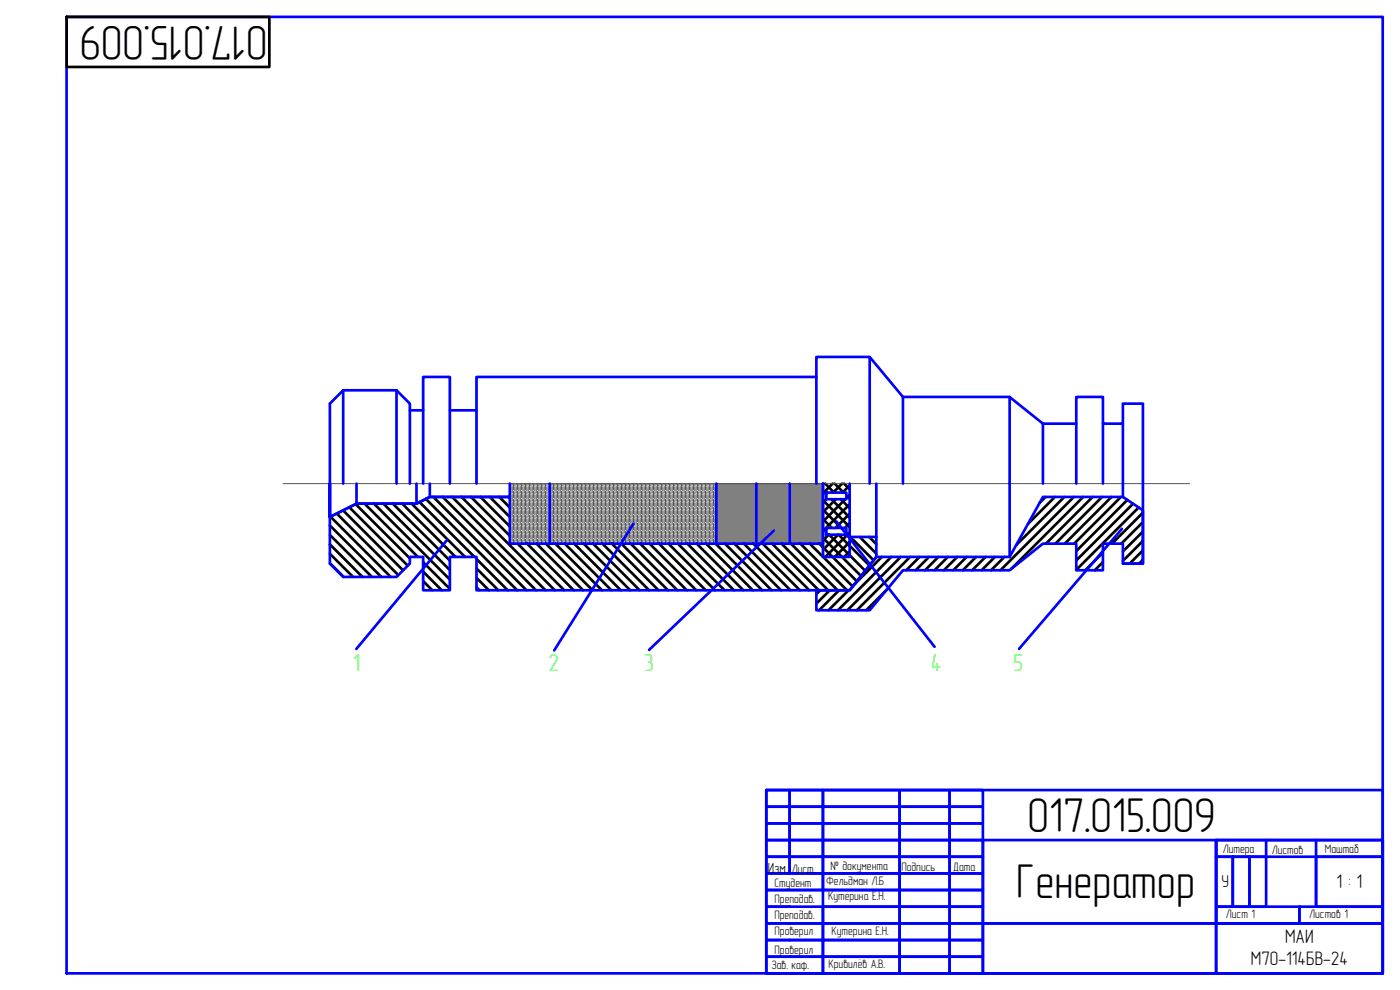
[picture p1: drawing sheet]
<svg xmlns="http://www.w3.org/2000/svg" width="420mm" height="297mm" viewBox="0 0 420 297" stroke-linecap="round" stroke-linejoin="round" font-family="sans-serif">
<defs><g id="words">
<g font-size="14.6">
<text x="80.3" y="7.9" transform="rotate(-180 80.3 7.9)">017.015.009</text>
<text x="308.4" y="249.7">017.015.009</text>
<text x="305" y="269.3">Генератор</text>
</g>
<g font-size="7.3" fill="#0f0">
<text x="106" y="201.3">1</text>
<text x="164.7" y="201.3">2</text>
<text x="193.4" y="201.3">3</text>
<text x="279.3" y="201.3">4</text>
<text x="304.1" y="201.3">5</text>
</g>
<g font-size="5.9">
<text x="401.1" y="266.6">1 : 1</text>
<text x="385.7" y="283">МАИ</text>
<text x="375.4" y="289.7">М7О-114БВ-24</text>
</g>
<text font-size="5.1" x="366.5" y="266.1">У</text>
<text font-size="4.4" x="230.4" y="261.8">Изм.</text>
<g font-size="3.7">
<text x="367" y="255.9">Литера</text>
<text x="381.7" y="256.2">Листов</text>
<text x="397.6" y="255.8">Маштаб</text>
<text x="237.6" y="261.8">Лист.</text>
<text x="249.3" y="261.2">№ документа</text>
<text x="270.5" y="261.4">Подпись</text>
<text x="286.1" y="261.4">Дата</text>
<text x="232.5" y="266.2">Студент</text>
<text x="248" y="265.5">Фельдман Л.Б</text>
<text x="232.4" y="275.7">Преподав.</text>
<text x="232.5" y="270.9">Преподав.</text>
<text x="248.5" y="270.1">Кутерина Е.Н.</text>
<text x="367.9" y="275.5">Лист 1</text>
<text x="392.9" y="275.5">Листов 1</text>
<text x="232.5" y="280.4">Проверил</text>
<text x="249.5" y="280.6">Кутерина Е.Н.</text>
<text x="232.5" y="286.1">Проверил</text>
<text x="231.5" y="290.7">Зав. каф.</text>
<text x="248.6" y="290.4">Кривилёв А.В.</text>
</g>
</g></defs>
<g fill="#808080" stroke="#808080" stroke-width=".3">
<path d="M237 145.1l10 18v-18zM237 145.1l10 18h-10z"/>
<path d="M227 145.1l10 18v-18zM227 145.1l10 18h-10z"/>
<path d="M215 145.1l12 18v-18zM215 145.1l12 18h-12z"/>
</g>
<g fill="none" stroke="#545454" stroke-width=".3">
<path d="M85 145.1h272M153.3 145.3v.6M153.3 146.2v1.2M153.3 147.7v.6M153.3 148.6v1.2M153.3 150.1v.6M153.3 151v1.2M153.3 152.5v.6M153.3 153.4v1.2M153.3 154.9v.6M153.3 155.8v1.2M153.3 157.3v.6"/>
<path d="M153.3 158.2v1.2M153.3 159.7v.6M153.7 145.1v.5M153.7 146v2M153.7 148.4v2M153.7 150.8v2M153.7 153.2v2M153.7 155.6v2M153.7 158v2M154.1 145.1v1.9M154.1 147.4v2M154.1 149.8v2"/>
<path d="M154.1 152.2v2M154.1 154.6v2M154.1 157v2M154.1 159.4v2M154.5 145.3v.6M154.5 146.2v1.2M154.5 147.7v.6M154.5 148.6v1.2M154.5 150.1v.6M154.5 151v1.2M154.5 152.5v.6M154.5 153.4v1.2"/>
<path d="M154.5 154.9v.6M154.5 155.8v1.2M154.5 157.3v.6M154.5 158.2v1.2M154.5 159.7v.6M154.9 145.1v.5M154.9 146v2M154.9 148.4v2M154.9 150.8v2M154.9 153.2v2M154.9 155.6v2M154.9 158v2"/>
<path d="M155.3 145.1v1.9M155.3 147.4v2M155.3 149.8v2M155.3 152.2v2M155.3 154.6v2M155.3 157v2M155.3 159.4v2M155.7 145.3v.6M155.7 146.2v1.2M155.7 147.7v.6M155.7 148.6v1.2M155.7 150.1v.6"/>
<path d="M155.7 151v1.2M155.7 152.5v.6M155.7 153.4v1.2M155.7 154.9v.6M155.7 155.8v1.2M155.7 157.3v.6M155.7 158.2v1.2M155.7 159.7v.6M156.1 145.1v.5M156.1 146v2M156.1 148.4v2M156.1 150.8v2"/>
<path d="M156.1 153.2v2M156.1 155.6v2M156.1 158v2M156.5 145.1v1.9M156.5 147.4v2M156.5 149.8v2M156.5 152.2v2M156.5 154.6v2M156.5 157v2M156.5 159.4v2M156.9 145.3v.6M156.9 146.2v1.2"/>
<path d="M156.9 147.7v.6M156.9 148.6v1.2M156.9 150.1v.6M156.9 151v1.2M156.9 152.5v.6M156.9 153.4v1.2M156.9 154.9v.6M156.9 155.8v1.2M156.9 157.3v.6M156.9 158.2v1.2M156.9 159.7v.6M157.3 145.1v.5"/>
<path d="M157.3 146v2M157.3 148.4v2M157.3 150.8v2M157.3 153.2v2M157.3 155.6v2M157.3 158v2M157.7 145.1v1.9M157.7 147.4v2M157.7 149.8v2M157.7 152.2v2M157.7 154.6v2M157.7 157v2"/>
<path d="M157.7 159.4v2M158.1 145.3v.6M158.1 146.2v1.2M158.1 147.7v.6M158.1 148.6v1.2M158.1 150.1v.6M158.1 151v1.2M158.1 152.5v.6M158.1 153.4v1.2M158.1 154.9v.6M158.1 155.8v1.2M158.1 157.3v.6"/>
<path d="M158.1 158.2v1.2M158.1 159.7v.6M158.5 145.1v.5M158.5 146v2M158.5 148.4v2M158.5 150.8v2M158.5 153.2v2M158.5 155.6v2M158.5 158v2M158.9 145.1v1.9M158.9 147.4v2M158.9 149.8v2"/>
<path d="M158.9 152.2v2M158.9 154.6v2M158.9 157v2M158.9 159.4v2M159.3 145.3v.6M159.3 146.2v1.2M159.3 147.7v.6M159.3 148.6v1.2M159.3 150.1v.6M159.3 151v1.2M159.3 152.5v.6M159.3 153.4v1.2"/>
<path d="M159.3 154.9v.6M159.3 155.8v1.2M159.3 157.3v.6M159.3 158.2v1.2M159.3 159.7v.6M159.7 145.1v.5M159.7 146v2M159.7 148.4v2M159.7 150.8v2M159.7 153.2v2M159.7 155.6v2M159.7 158v2"/>
<path d="M160.1 145.1v1.9M160.1 147.4v2M160.1 149.8v2M160.1 152.2v2M160.1 154.6v2M160.1 157v2M160.1 159.4v2M160.5 145.3v.6M160.5 146.2v1.2M160.5 147.7v.6M160.5 148.6v1.2M160.5 150.1v.6"/>
<path d="M160.5 151v1.2M160.5 152.5v.6M160.5 153.4v1.2M160.5 154.9v.6M160.5 155.8v1.2M160.5 157.3v.6M160.5 158.2v1.2M160.5 159.7v.6M160.9 145.1v.5M160.9 146v2M160.9 148.4v2M160.9 150.8v2"/>
<path d="M160.9 153.2v2M160.9 155.6v2M160.9 158v2M161.3 145.1v1.9M161.3 147.4v2M161.3 149.8v2M161.3 152.2v2M161.3 154.6v2M161.3 157v2M161.3 159.4v2M161.7 145.3v.6M161.7 146.2v1.2"/>
<path d="M161.7 147.7v.6M161.7 148.6v1.2M161.7 150.1v.6M161.7 151v1.2M161.7 152.5v.6M161.7 153.4v1.2M161.7 154.9v.6M161.7 155.8v1.2M161.7 157.3v.6M161.7 158.2v1.2M161.7 159.7v.6M162.1 145.1v.5"/>
<path d="M162.1 146v2M162.1 148.4v2M162.1 150.8v2M162.1 153.2v2M162.1 155.6v2M162.1 158v2M162.5 145.1v1.9M162.5 147.4v2M162.5 149.8v2M162.5 152.2v2M162.5 154.6v2M162.5 157v2"/>
<path d="M162.5 159.4v2M162.9 145.3v.6M162.9 146.2v1.2M162.9 147.7v.6M162.9 148.6v1.2M162.9 150.1v.6M162.9 151v1.2M162.9 152.5v.6M162.9 153.4v1.2M162.9 154.9v.6M162.9 155.8v1.2M162.9 157.3v.6"/>
<path d="M162.9 158.2v1.2M162.9 159.7v.6M163.3 145.1v.5M163.3 146v2M163.3 148.4v2M163.3 150.8v2M163.3 153.2v2M163.3 155.6v2M163.3 158v2M163.7 145.1v1.9M163.7 147.4v2M163.7 149.8v2"/>
<path d="M163.7 152.2v2M163.7 154.6v2M163.7 157v2M163.7 159.4v2M164.1 145.3v.6M164.1 146.2v1.2M164.1 147.7v.6M164.1 148.6v1.2M164.1 150.1v.6M164.1 151v1.2M164.1 152.5v.6M164.1 153.4v1.2"/>
<path d="M164.1 154.9v.6M164.1 155.8v1.2M164.1 157.3v.6M164.1 158.2v1.2M164.1 159.7v.6M164.5 145.1v.5M164.5 146v2M164.5 148.4v2M164.5 150.8v2M164.5 153.2v2M164.5 155.6v2M164.5 158v2"/>
<path d="M164.9 145.1v1.9M164.9 147.4v2M164.9 149.8v2M164.9 152.2v2M164.9 154.6v2M164.9 157v2M164.9 159.4v2M165.3 145.3v.6M165.3 146.2v1.2M165.3 147.7v.6M165.3 148.6v1.2M165.3 150.1v.6"/>
<path d="M165.3 151v1.2M165.3 152.5v.6M165.3 153.4v1.2M165.3 154.9v.6M165.3 155.8v1.2M165.3 157.3v.6M165.3 158.2v1.2M165.3 159.7v.6M165.7 145.1v.5M165.7 146v2M165.7 148.4v2M165.7 150.8v2"/>
<path d="M165.7 153.2v2M165.7 155.6v2M165.7 158v2M166.1 145.1v1.9M166.1 147.4v2M166.1 149.8v2M166.1 152.2v2M166.1 154.6v2M166.1 157v2M166.1 159.4v2M166.5 145.3v.6M166.5 146.2v1.2"/>
<path d="M166.5 147.7v.6M166.5 148.6v1.2M166.5 150.1v.6M166.5 151v1.2M166.5 152.5v.6M166.5 153.4v1.2M166.5 154.9v.6M166.5 155.8v1.2M166.5 157.3v.6M166.5 158.2v1.2M166.5 159.7v.6M166.9 145.1v.5"/>
<path d="M166.9 146v2M166.9 148.4v2M166.9 150.8v2M166.9 153.2v2M166.9 155.6v2M166.9 158v2M167.3 145.1v1.9M167.3 147.4v2M167.3 149.8v2M167.3 152.2v2M167.3 154.6v2M167.3 157v2"/>
<path d="M167.3 159.4v2M167.7 145.3v.6M167.7 146.2v1.2M167.7 147.7v.6M167.7 148.6v1.2M167.7 150.1v.6M167.7 151v1.2M167.7 152.5v.6M167.7 153.4v1.2M167.7 154.9v.6M167.7 155.8v1.2M167.7 157.3v.6"/>
<path d="M167.7 158.2v1.2M167.7 159.7v.6M168.1 145.1v.5M168.1 146v2M168.1 148.4v2M168.1 150.8v2M168.1 153.2v2M168.1 155.6v2M168.1 158v2M168.5 145.1v1.9M168.5 147.4v2M168.5 149.8v2"/>
<path d="M168.5 152.2v2M168.5 154.6v2M168.5 157v2M168.5 159.4v2M168.9 145.3v.6M168.9 146.2v1.2M168.9 147.7v.6M168.9 148.6v1.2M168.9 150.1v.6M168.9 151v1.2M168.9 152.5v.6M168.9 153.4v1.2"/>
<path d="M168.9 154.9v.6M168.9 155.8v1.2M168.9 157.3v.6M168.9 158.2v1.2M168.9 159.7v.6M169.3 145.1v.5M169.3 146v2M169.3 148.4v2M169.3 150.8v2M169.3 153.2v2M169.3 155.6v2M169.3 158v2"/>
<path d="M169.7 145.1v1.9M169.7 147.4v2M169.7 149.8v2M169.7 152.2v2M169.7 154.6v2M169.7 157v2M169.7 159.4v2M170.1 145.3v.6M170.1 146.2v1.2M170.1 147.7v.6M170.1 148.6v1.2M170.1 150.1v.6"/>
<path d="M170.1 151v1.2M170.1 152.5v.6M170.1 153.4v1.2M170.1 154.9v.6M170.1 155.8v1.2M170.1 157.3v.6M170.1 158.2v1.2M170.1 159.7v.6M170.5 145.1v.5M170.5 146v2M170.5 148.4v2M170.5 150.8v2"/>
<path d="M170.5 153.2v2M170.5 155.6v2M170.5 158v2M170.9 145.1v1.9M170.9 147.4v2M170.9 149.8v2M170.9 152.2v2M170.9 154.6v2M170.9 157v2M170.9 159.4v2M171.3 145.3v.6M171.3 146.2v1.2"/>
<path d="M171.3 147.7v.6M171.3 148.6v1.2M171.3 150.1v.6M171.3 151v1.2M171.3 152.5v.6M171.3 153.4v1.2M171.3 154.9v.6M171.3 155.8v1.2M171.3 157.3v.6M171.3 158.2v1.2M171.3 159.7v.6M171.7 145.1v.5"/>
<path d="M171.7 146v2M171.7 148.4v2M171.7 150.8v2M171.7 153.2v2M171.7 155.6v2M171.7 158v2M172.1 145.1v1.9M172.1 147.4v2M172.1 149.8v2M172.1 152.2v2M172.1 154.6v2M172.1 157v2"/>
<path d="M172.1 159.4v2M172.5 145.3v.6M172.5 146.2v1.2M172.5 147.7v.6M172.5 148.6v1.2M172.5 150.1v.6M172.5 151v1.2M172.5 152.5v.6M172.5 153.4v1.2M172.5 154.9v.6M172.5 155.8v1.2M172.5 157.3v.6"/>
<path d="M172.5 158.2v1.2M172.5 159.7v.6M172.9 145.1v.5M172.9 146v2M172.9 148.4v2M172.9 150.8v2M172.9 153.2v2M172.9 155.6v2M172.9 158v2M173.3 145.1v1.9M173.3 147.4v2M173.3 149.8v2"/>
<path d="M173.3 152.2v2M173.3 154.6v2M173.3 157v2M173.3 159.4v2M173.7 145.3v.6M173.7 146.2v1.2M173.7 147.7v.6M173.7 148.6v1.2M173.7 150.1v.6M173.7 151v1.2M173.7 152.5v.6M173.7 153.4v1.2"/>
<path d="M173.7 154.9v.6M173.7 155.8v1.2M173.7 157.3v.6M173.7 158.2v1.2M173.7 159.7v.6M174.1 145.1v.5M174.1 146v2M174.1 148.4v2M174.1 150.8v2M174.1 153.2v2M174.1 155.6v2M174.1 158v2"/>
<path d="M174.5 145.1v1.9M174.5 147.4v2M174.5 149.8v2M174.5 152.2v2M174.5 154.6v2M174.5 157v2M174.5 159.4v2M174.9 145.3v.6M174.9 146.2v1.2M174.9 147.7v.6M174.9 148.6v1.2M174.9 150.1v.6"/>
<path d="M174.9 151v1.2M174.9 152.5v.6M174.9 153.4v1.2M174.9 154.9v.6M174.9 155.8v1.2M174.9 157.3v.6M174.9 158.2v1.2M174.9 159.7v.6M175.3 145.1v.5M175.3 146v2M175.3 148.4v2M175.3 150.8v2"/>
<path d="M175.3 153.2v2M175.3 155.6v2M175.3 158v2M175.7 145.1v1.9M175.7 147.4v2M175.7 149.8v2M175.7 152.2v2M175.7 154.6v2M175.7 157v2M175.7 159.4v2M176.1 145.3v.6M176.1 146.2v1.2"/>
<path d="M176.1 147.7v.6M176.1 148.6v1.2M176.1 150.1v.6M176.1 151v1.2M176.1 152.5v.6M176.1 153.4v1.2M176.1 154.9v.6M176.1 155.8v1.2M176.1 157.3v.6M176.1 158.2v1.2M176.1 159.7v.6M176.5 145.1v.5"/>
<path d="M176.5 146v2M176.5 148.4v2M176.5 150.8v2M176.5 153.2v2M176.5 155.6v2M176.5 158v2M176.9 145.1v1.9M176.9 147.4v2M176.9 149.8v2M176.9 152.2v2M176.9 154.6v2M176.9 157v2"/>
<path d="M176.9 159.4v2M177.3 145.3v.6M177.3 146.2v1.2M177.3 147.7v.6M177.3 148.6v1.2M177.3 150.1v.6M177.3 151v1.2M177.3 152.5v.6M177.3 153.4v1.2M177.3 154.9v.6M177.3 155.8v1.2M177.3 157.3v.6"/>
<path d="M177.3 158.2v1.2M177.3 159.7v.6M177.7 145.1v.5M177.7 146v2M177.7 148.4v2M177.7 150.8v2M177.7 153.2v2M177.7 155.6v2M177.7 158v2M178.1 145.1v1.9M178.1 147.4v2M178.1 149.8v2"/>
<path d="M178.1 152.2v2M178.1 154.6v2M178.1 157v2M178.1 159.4v2M178.5 145.3v.6M178.5 146.2v1.2M178.5 147.7v.6M178.5 148.6v1.2M178.5 150.1v.6M178.5 151v1.2M178.5 152.5v.6M178.5 153.4v1.2"/>
<path d="M178.5 154.9v.6M178.5 155.8v1.2M178.5 157.3v.6M178.5 158.2v1.2M178.5 159.7v.6M178.9 145.1v.5M178.9 146v2M178.9 148.4v2M178.9 150.8v2M178.9 153.2v2M178.9 155.6v2M178.9 158v2"/>
<path d="M179.3 145.1v1.9M179.3 147.4v2M179.3 149.8v2M179.3 152.2v2M179.3 154.6v2M179.3 157v2M179.3 159.4v2M179.7 145.3v.6M179.7 146.2v1.2M179.7 147.7v.6M179.7 148.6v1.2M179.7 150.1v.6"/>
<path d="M179.7 151v1.2M179.7 152.5v.6M179.7 153.4v1.2M179.7 154.9v.6M179.7 155.8v1.2M179.7 157.3v.6M179.7 158.2v1.2M179.7 159.7v.6M180.1 145.1v.5M180.1 146v2M180.1 148.4v2M180.1 150.8v2"/>
<path d="M180.1 153.2v2M180.1 155.6v2M180.1 158v2M180.5 145.1v1.9M180.5 147.4v2M180.5 149.8v2M180.5 152.2v2M180.5 154.6v2M180.5 157v2M180.5 159.4v2M180.9 145.3v.6M180.9 146.2v1.2"/>
<path d="M180.9 147.7v.6M180.9 148.6v1.2M180.9 150.1v.6M180.9 151v1.2M180.9 152.5v.6M180.9 153.4v1.2M180.9 154.9v.6M180.9 155.8v1.2M180.9 157.3v.6M180.9 158.2v1.2M180.9 159.7v.6M181.3 145.1v.5"/>
<path d="M181.3 146v2M181.3 148.4v2M181.3 150.8v2M181.3 153.2v2M181.3 155.6v2M181.3 158v2M181.7 145.1v1.9M181.7 147.4v2M181.7 149.8v2M181.7 152.2v2M181.7 154.6v2M181.7 157v2"/>
<path d="M181.7 159.4v2M182.1 145.3v.6M182.1 146.2v1.2M182.1 147.7v.6M182.1 148.6v1.2M182.1 150.1v.6M182.1 151v1.2M182.1 152.5v.6M182.1 153.4v1.2M182.1 154.9v.6M182.1 155.8v1.2M182.1 157.3v.6"/>
<path d="M182.1 158.2v1.2M182.1 159.7v.6M182.5 145.1v.5M182.5 146v2M182.5 148.4v2M182.5 150.8v2M182.5 153.2v2M182.5 155.6v2M182.5 158v2M182.9 145.1v1.9M182.9 147.4v2M182.9 149.8v2"/>
<path d="M182.9 152.2v2M182.9 154.6v2M182.9 157v2M182.9 159.4v2M183.3 145.3v.6M183.3 146.2v1.2M183.3 147.7v.6M183.3 148.6v1.2M183.3 150.1v.6M183.3 151v1.2M183.3 152.5v.6M183.3 153.4v1.2"/>
<path d="M183.3 154.9v.6M183.3 155.8v1.2M183.3 157.3v.6M183.3 158.2v1.2M183.3 159.7v.6M183.7 145.1v.5M183.7 146v2M183.7 148.4v2M183.7 150.8v2M183.7 153.2v2M183.7 155.6v2M183.7 158v2"/>
<path d="M184.1 145.1v1.9M184.1 147.4v2M184.1 149.8v2M184.1 152.2v2M184.1 154.6v2M184.1 157v2M184.1 159.4v2M184.5 145.3v.6M184.5 146.2v1.2M184.5 147.7v.6M184.5 148.6v1.2M184.5 150.1v.6"/>
<path d="M184.5 151v1.2M184.5 152.5v.6M184.5 153.4v1.2M184.5 154.9v.6M184.5 155.8v1.2M184.5 157.3v.6M184.5 158.2v1.2M184.5 159.7v.6M184.9 145.1v.5M184.9 146v2M184.9 148.4v2M184.9 150.8v2"/>
<path d="M184.9 153.2v2M184.9 155.6v2M184.9 158v2M185.3 145.1v1.9M185.3 147.4v2M185.3 149.8v2M185.3 152.2v2M185.3 154.6v2M185.3 157v2M185.3 159.4v2M185.7 145.3v.6M185.7 146.2v1.2"/>
<path d="M185.7 147.7v.6M185.7 148.6v1.2M185.7 150.1v.6M185.7 151v1.2M185.7 152.5v.6M185.7 153.4v1.2M185.7 154.9v.6M185.7 155.8v1.2M185.7 157.3v.6M185.7 158.2v1.2M185.7 159.7v.6M186.1 145.1v.5"/>
<path d="M186.1 146v2M186.1 148.4v2M186.1 150.8v2M186.1 153.2v2M186.1 155.6v2M186.1 158v2M186.5 145.1v1.9M186.5 147.4v2M186.5 149.8v2M186.5 152.2v2M186.5 154.6v2M186.5 157v2"/>
<path d="M186.5 159.4v2M186.9 145.3v.6M186.9 146.2v1.2M186.9 147.7v.6M186.9 148.6v1.2M186.9 150.1v.6M186.9 151v1.2M186.9 152.5v.6M186.9 153.4v1.2M186.9 154.9v.6M186.9 155.8v1.2M186.9 157.3v.6"/>
<path d="M186.9 158.2v1.2M186.9 159.7v.6M187.3 145.1v.5M187.3 146v2M187.3 148.4v2M187.3 150.8v2M187.3 153.2v2M187.3 155.6v2M187.3 158v2M187.7 145.1v1.9M187.7 147.4v2M187.7 149.8v2"/>
<path d="M187.7 152.2v2M187.7 154.6v2M187.7 157v2M187.7 159.4v2M188.1 145.3v.6M188.1 146.2v1.2M188.1 147.7v.6M188.1 148.6v1.2M188.1 150.1v.6M188.1 151v1.2M188.1 152.5v.6M188.1 153.4v1.2"/>
<path d="M188.1 154.9v.6M188.1 155.8v1.2M188.1 157.3v.6M188.1 158.2v1.2M188.1 159.7v.6M188.5 145.1v.5M188.5 146v2M188.5 148.4v2M188.5 150.8v2M188.5 153.2v2M188.5 155.6v2M188.5 158v2"/>
<path d="M188.9 145.1v1.9M188.9 147.4v2M188.9 149.8v2M188.9 152.2v2M188.9 154.6v2M188.9 157v2M188.9 159.4v2M189.3 145.3v.6M189.3 146.2v1.2M189.3 147.7v.6M189.3 148.6v1.2M189.3 150.1v.6"/>
<path d="M189.3 151v1.2M189.3 152.5v.6M189.3 153.4v1.2M189.3 154.9v.6M189.3 155.8v1.2M189.3 157.3v.6M189.3 158.2v1.2M189.3 159.7v.6M189.7 145.1v.5M189.7 146v2M189.7 148.4v2M189.7 150.8v2"/>
<path d="M189.7 153.2v2M189.7 155.6v2M189.7 158v2M190.1 145.1v1.9M190.1 147.4v2M190.1 149.8v2M190.1 152.2v2M190.1 154.6v2M190.1 157v2M190.1 159.4v2M190.5 145.3v.6M190.5 146.2v1.2"/>
<path d="M190.5 147.7v.6M190.5 148.6v1.2M190.5 150.1v.6M190.5 151v1.2M190.5 152.5v.6M190.5 153.4v1.2M190.5 154.9v.6M190.5 155.8v1.2M190.5 157.3v.6M190.5 158.2v1.2M190.5 159.7v.6M190.9 145.1v.5"/>
<path d="M190.9 146v2M190.9 148.4v2M190.9 150.8v2M190.9 153.2v2M190.9 155.6v2M190.9 158v2M191.3 145.1v1.9M191.3 147.4v2M191.3 149.8v2M191.3 152.2v2M191.3 154.6v2M191.3 157v2"/>
<path d="M191.3 159.4v2M191.7 145.3v.6M191.7 146.2v1.2M191.7 147.7v.6M191.7 148.6v1.2M191.7 150.1v.6M191.7 151v1.2M191.7 152.5v.6M191.7 153.4v1.2M191.7 154.9v.6M191.7 155.8v1.2M191.7 157.3v.6"/>
<path d="M191.7 158.2v1.2M191.7 159.7v.6M192.1 145.1v.5M192.1 146v2M192.1 148.4v2M192.1 150.8v2M192.1 153.2v2M192.1 155.6v2M192.1 158v2M192.5 145.1v1.9M192.5 147.4v2M192.5 149.8v2"/>
<path d="M192.5 152.2v2M192.5 154.6v2M192.5 157v2M192.5 159.4v2M192.9 145.3v.6M192.9 146.2v1.2M192.9 147.7v.6M192.9 148.6v1.2M192.9 150.1v.6M192.9 151v1.2M192.9 152.5v.6M192.9 153.4v1.2"/>
<path d="M192.9 154.9v.6M192.9 155.8v1.2M192.9 157.3v.6M192.9 158.2v1.2M192.9 159.7v.6M193.3 145.1v.5M193.3 146v2M193.3 148.4v2M193.3 150.8v2M193.3 153.2v2M193.3 155.6v2M193.3 158v2"/>
<path d="M193.7 145.1v1.9M193.7 147.4v2M193.7 149.8v2M193.7 152.2v2M193.7 154.6v2M193.7 157v2M193.7 159.4v2M194.1 145.3v.6M194.1 146.2v1.2M194.1 147.7v.6M194.1 148.6v1.2M194.1 150.1v.6"/>
<path d="M194.1 151v1.2M194.1 152.5v.6M194.1 153.4v1.2M194.1 154.9v.6M194.1 155.8v1.2M194.1 157.3v.6M194.1 158.2v1.2M194.1 159.7v.6M194.5 145.1v.5M194.5 146v2M194.5 148.4v2M194.5 150.8v2"/>
<path d="M194.5 153.2v2M194.5 155.6v2M194.5 158v2M194.9 145.1v1.9M194.9 147.4v2M194.9 149.8v2M194.9 152.2v2M194.9 154.6v2M194.9 157v2M194.9 159.4v2M195.3 145.3v.6M195.3 146.2v1.2"/>
<path d="M195.3 147.7v.6M195.3 148.6v1.2M195.3 150.1v.6M195.3 151v1.2M195.3 152.5v.6M195.3 153.4v1.2M195.3 154.9v.6M195.3 155.8v1.2M195.3 157.3v.6M195.3 158.2v1.2M195.3 159.7v.6M195.7 145.1v.5"/>
<path d="M195.7 146v2M195.7 148.4v2M195.7 150.8v2M195.7 153.2v2M195.7 155.6v2M195.7 158v2M196.1 145.1v1.9M196.1 147.4v2M196.1 149.8v2M196.1 152.2v2M196.1 154.6v2M196.1 157v2"/>
<path d="M196.1 159.4v2M196.5 145.3v.6M196.5 146.2v1.2M196.5 147.7v.6M196.5 148.6v1.2M196.5 150.1v.6M196.5 151v1.2M196.5 152.5v.6M196.5 153.4v1.2M196.5 154.9v.6M196.5 155.8v1.2M196.5 157.3v.6"/>
<path d="M196.5 158.2v1.2M196.5 159.7v.6M196.9 145.1v.5M196.9 146v2M196.9 148.4v2M196.9 150.8v2M196.9 153.2v2M196.9 155.6v2M196.9 158v2M197.3 145.1v1.9M197.3 147.4v2M197.3 149.8v2"/>
<path d="M197.3 152.2v2M197.3 154.6v2M197.3 157v2M197.3 159.4v2M197.7 145.3v.6M197.7 146.2v1.2M197.7 147.7v.6M197.7 148.6v1.2M197.7 150.1v.6M197.7 151v1.2M197.7 152.5v.6M197.7 153.4v1.2"/>
<path d="M197.7 154.9v.6M197.7 155.8v1.2M197.7 157.3v.6M197.7 158.2v1.2M197.7 159.7v.6M198.1 145.1v.5M198.1 146v2M198.1 148.4v2M198.1 150.8v2M198.1 153.2v2M198.1 155.6v2M198.1 158v2"/>
<path d="M198.5 145.1v1.9M198.5 147.4v2M198.5 149.8v2M198.5 152.2v2M198.5 154.6v2M198.5 157v2M198.5 159.4v2M198.9 145.3v.6M198.9 146.2v1.2M198.9 147.7v.6M198.9 148.6v1.2M198.9 150.1v.6"/>
<path d="M198.9 151v1.2M198.9 152.5v.6M198.9 153.4v1.2M198.9 154.9v.6M198.9 155.8v1.2M198.9 157.3v.6M198.9 158.2v1.2M198.9 159.7v.6M199.3 145.1v.5M199.3 146v2M199.3 148.4v2M199.3 150.8v2"/>
<path d="M199.3 153.2v2M199.3 155.6v2M199.3 158v2M199.7 145.1v1.9M199.7 147.4v2M199.7 149.8v2M199.7 152.2v2M199.7 154.6v2M199.7 157v2M199.7 159.4v2M200.1 145.3v.6M200.1 146.2v1.2"/>
<path d="M200.1 147.7v.6M200.1 148.6v1.2M200.1 150.1v.6M200.1 151v1.2M200.1 152.5v.6M200.1 153.4v1.2M200.1 154.9v.6M200.1 155.8v1.2M200.1 157.3v.6M200.1 158.2v1.2M200.1 159.7v.6M200.5 145.1v.5"/>
<path d="M200.5 146v2M200.5 148.4v2M200.5 150.8v2M200.5 153.2v2M200.5 155.6v2M200.5 158v2M200.9 145.1v1.9M200.9 147.4v2M200.9 149.8v2M200.9 152.2v2M200.9 154.6v2M200.9 157v2"/>
<path d="M200.9 159.4v2M201.3 145.3v.6M201.3 146.2v1.2M201.3 147.7v.6M201.3 148.6v1.2M201.3 150.1v.6M201.3 151v1.2M201.3 152.5v.6M201.3 153.4v1.2M201.3 154.9v.6M201.3 155.8v1.2M201.3 157.3v.6"/>
<path d="M201.3 158.2v1.2M201.3 159.7v.6M201.7 145.1v.5M201.7 146v2M201.7 148.4v2M201.7 150.8v2M201.7 153.2v2M201.7 155.6v2M201.7 158v2M202.1 145.1v1.9M202.1 147.4v2M202.1 149.8v2"/>
<path d="M202.1 152.2v2M202.1 154.6v2M202.1 157v2M202.1 159.4v2M202.5 145.3v.6M202.5 146.2v1.2M202.5 147.7v.6M202.5 148.6v1.2M202.5 150.1v.6M202.5 151v1.2M202.5 152.5v.6M202.5 153.4v1.2"/>
<path d="M202.5 154.9v.6M202.5 155.8v1.2M202.5 157.3v.6M202.5 158.2v1.2M202.5 159.7v.6M202.9 145.1v.5M202.9 146v2M202.9 148.4v2M202.9 150.8v2M202.9 153.2v2M202.9 155.6v2M202.9 158v2"/>
<path d="M203.3 145.1v1.9M203.3 147.4v2M203.3 149.8v2M203.3 152.2v2M203.3 154.6v2M203.3 157v2M203.3 159.4v2M203.7 145.3v.6M203.7 146.2v1.2M203.7 147.7v.6M203.7 148.6v1.2M203.7 150.1v.6"/>
<path d="M203.7 151v1.2M203.7 152.5v.6M203.7 153.4v1.2M203.7 154.9v.6M203.7 155.8v1.2M203.7 157.3v.6M203.7 158.2v1.2M203.7 159.7v.6M204.1 145.1v.5M204.1 146v2M204.1 148.4v2M204.1 150.8v2"/>
<path d="M204.1 153.2v2M204.1 155.6v2M204.1 158v2M204.5 145.1v1.9M204.5 147.4v2M204.5 149.8v2M204.5 152.2v2M204.5 154.6v2M204.5 157v2M204.5 159.4v2M204.9 145.3v.6M204.9 146.2v1.2"/>
<path d="M204.9 147.7v.6M204.9 148.6v1.2M204.9 150.1v.6M204.9 151v1.2M204.9 152.5v.6M204.9 153.4v1.2M204.9 154.9v.6M204.9 155.8v1.2M204.9 157.3v.6M204.9 158.2v1.2M204.9 159.7v.6M205.3 145.1v.5"/>
<path d="M205.3 146v2M205.3 148.4v2M205.3 150.8v2M205.3 153.2v2M205.3 155.6v2M205.3 158v2M205.7 145.1v1.9M205.7 147.4v2M205.7 149.8v2M205.7 152.2v2M205.7 154.6v2M205.7 157v2"/>
<path d="M205.7 159.4v2M206.1 145.3v.6M206.1 146.2v1.2M206.1 147.7v.6M206.1 148.6v1.2M206.1 150.1v.6M206.1 151v1.2M206.1 152.5v.6M206.1 153.4v1.2M206.1 154.9v.6M206.1 155.8v1.2M206.1 157.3v.6"/>
<path d="M206.1 158.2v1.2M206.1 159.7v.6M206.5 145.1v.5M206.5 146v2M206.5 148.4v2M206.5 150.8v2M206.5 153.2v2M206.5 155.6v2M206.5 158v2M206.9 145.1v1.9M206.9 147.4v2M206.9 149.8v2"/>
<path d="M206.9 152.2v2M206.9 154.6v2M206.9 157v2M206.9 159.4v2M207.3 145.3v.6M207.3 146.2v1.2M207.3 147.7v.6M207.3 148.6v1.2M207.3 150.1v.6M207.3 151v1.2M207.3 152.5v.6M207.3 153.4v1.2"/>
<path d="M207.3 154.9v.6M207.3 155.8v1.2M207.3 157.3v.6M207.3 158.2v1.2M207.3 159.7v.6M207.7 145.1v.5M207.7 146v2M207.7 148.4v2M207.7 150.8v2M207.7 153.2v2M207.7 155.6v2M207.7 158v2"/>
<path d="M208.1 145.1v1.9M208.1 147.4v2M208.1 149.8v2M208.1 152.2v2M208.1 154.6v2M208.1 157v2M208.1 159.4v2M208.5 145.3v.6M208.5 146.2v1.2M208.5 147.7v.6M208.5 148.6v1.2M208.5 150.1v.6"/>
<path d="M208.5 151v1.2M208.5 152.5v.6M208.5 153.4v1.2M208.5 154.9v.6M208.5 155.8v1.2M208.5 157.3v.6M208.5 158.2v1.2M208.5 159.7v.6M208.9 145.1v.5M208.9 146v2M208.9 148.4v2M208.9 150.8v2"/>
<path d="M208.9 153.2v2M208.9 155.6v2M208.9 158v2M209.3 145.1v1.9M209.3 147.4v2M209.3 149.8v2M209.3 152.2v2M209.3 154.6v2M209.3 157v2M209.3 159.4v2M209.7 145.3v.6M209.7 146.2v1.2"/>
<path d="M209.7 147.7v.6M209.7 148.6v1.2M209.7 150.1v.6M209.7 151v1.2M209.7 152.5v.6M209.7 153.4v1.2M209.7 154.9v.6M209.7 155.8v1.2M209.7 157.3v.6M209.7 158.2v1.2M209.7 159.7v.6M210.1 145.1v.5"/>
<path d="M210.1 146v2M210.1 148.4v2M210.1 150.8v2M210.1 153.2v2M210.1 155.6v2M210.1 158v2M210.5 145.1v1.9M210.5 147.4v2M210.5 149.8v2M210.5 152.2v2M210.5 154.6v2M210.5 157v2"/>
<path d="M210.5 159.4v2M210.9 145.3v.6M210.9 146.2v1.2M210.9 147.7v.6M210.9 148.6v1.2M210.9 150.1v.6M210.9 151v1.2M210.9 152.5v.6M210.9 153.4v1.2M210.9 154.9v.6M210.9 155.8v1.2M210.9 157.3v.6"/>
<path d="M210.9 158.2v1.2M210.9 159.7v.6M211.3 145.1v.5M211.3 146v2M211.3 148.4v2M211.3 150.8v2M211.3 153.2v2M211.3 155.6v2M211.3 158v2M211.7 145.1v1.9M211.7 147.4v2M211.7 149.8v2"/>
<path d="M211.7 152.2v2M211.7 154.6v2M211.7 157v2M211.7 159.4v2M212.1 145.3v.6M212.1 146.2v1.2M212.1 147.7v.6M212.1 148.6v1.2M212.1 150.1v.6M212.1 151v1.2M212.1 152.5v.6M212.1 153.4v1.2"/>
<path d="M212.1 154.9v.6M212.1 155.8v1.2M212.1 157.3v.6M212.1 158.2v1.2M212.1 159.7v.6M212.5 145.1v.5M212.5 146v2M212.5 148.4v2M212.5 150.8v2M212.5 153.2v2M212.5 155.6v2M212.5 158v2"/>
<path d="M212.9 145.1v1.9M212.9 147.4v2M212.9 149.8v2M212.9 152.2v2M212.9 154.6v2M212.9 157v2M212.9 159.4v2M213.3 145.3v.6M213.3 146.2v1.2M213.3 147.7v.6M213.3 148.6v1.2M213.3 150.1v.6"/>
<path d="M213.3 151v1.2M213.3 152.5v.6M213.3 153.4v1.2M213.3 154.9v.6M213.3 155.8v1.2M213.3 157.3v.6M213.3 158.2v1.2M213.3 159.7v.6M213.7 145.1v.5M213.7 146v2M213.7 148.4v2M213.7 150.8v2"/>
<path d="M213.7 153.2v2M213.7 155.6v2M213.7 158v2M214.1 145.1v1.9M214.1 147.4v2M214.1 149.8v2M214.1 152.2v2M214.1 154.6v2M214.1 157v2M214.1 159.4v2M214.5 145.3v.6M214.5 146.2v1.2"/>
<path d="M214.5 147.7v.6M214.5 148.6v1.2M214.5 150.1v.6M214.5 151v1.2M214.5 152.5v.6M214.5 153.4v1.2M214.5 154.9v.6M214.5 155.8v1.2M214.5 157.3v.6M214.5 158.2v1.2M214.5 159.7v.6M214.9 145.1v.5"/>
<path d="M214.9 146v2M214.9 148.4v2M214.9 150.8v2M214.9 153.2v2M214.9 155.6v2M214.9 158v2M153.3 160.6v1.2M153.3 162.1v.6M153.3 163v.1M153.7 160.4v2M153.7 162.8v.3M154.1 161.8v1.3"/>
<path d="M154.5 160.6v1.2M154.5 162.1v.6M154.5 163v.1M154.9 160.4v2M154.9 162.8v.3M155.3 161.8v1.3M155.7 160.6v1.2M155.7 162.1v.6M155.7 163v.1M156.1 160.4v2M156.1 162.8v.3M156.5 161.8v1.3"/>
<path d="M156.9 160.6v1.2M156.9 162.1v.6M156.9 163v.1M157.3 160.4v2M157.3 162.8v.3M157.7 161.8v1.3M158.1 160.6v1.2M158.1 162.1v.6M158.1 163v.1M158.5 160.4v2M158.5 162.8v.3M158.9 161.8v1.3"/>
<path d="M159.3 160.6v1.2M159.3 162.1v.6M159.3 163v.1M159.7 160.4v2M159.7 162.8v.3M160.1 161.8v1.3M160.5 160.6v1.2M160.5 162.1v.6M160.5 163v.1M160.9 160.4v2M160.9 162.8v.3M161.3 161.8v1.3"/>
<path d="M161.7 160.6v1.2M161.7 162.1v.6M161.7 163v.1M162.1 160.4v2M162.1 162.8v.3M162.5 161.8v1.3M162.9 160.6v1.2M162.9 162.1v.6M162.9 163v.1M163.3 160.4v2M163.3 162.8v.3M163.7 161.8v1.3"/>
<path d="M164.1 160.6v1.2M164.1 162.1v.6M164.1 163v.1M164.5 160.4v2M164.5 162.8v.3M164.9 161.8v1.3M165.3 160.6v1.2M165.3 162.1v.6M165.3 163v.1M165.7 160.4v2M165.7 162.8v.3M166.1 161.8v1.3"/>
<path d="M166.5 160.6v1.2M166.5 162.1v.6M166.5 163v.1M166.9 160.4v2M166.9 162.8v.3M167.3 161.8v1.3M167.7 160.6v1.2M167.7 162.1v.6M167.7 163v.1M168.1 160.4v2M168.1 162.8v.3M168.5 161.8v1.3"/>
<path d="M168.9 160.6v1.2M168.9 162.1v.6M168.9 163v.1M169.3 160.4v2M169.3 162.8v.3M169.7 161.8v1.3M170.1 160.6v1.2M170.1 162.1v.6M170.1 163v.1M170.5 160.4v2M170.5 162.8v.3M170.9 161.8v1.3"/>
<path d="M171.3 160.6v1.2M171.3 162.1v.6M171.3 163v.1M171.7 160.4v2M171.7 162.8v.3M172.1 161.8v1.3M172.5 160.6v1.2M172.5 162.1v.6M172.5 163v.1M172.9 160.4v2M172.9 162.8v.3M173.3 161.8v1.3"/>
<path d="M173.7 160.6v1.2M173.7 162.1v.6M173.7 163v.1M174.1 160.4v2M174.1 162.8v.3M174.5 161.8v1.3M174.9 160.6v1.2M174.9 162.1v.6M174.9 163v.1M175.3 160.4v2M175.3 162.8v.3M175.7 161.8v1.3"/>
<path d="M176.1 160.6v1.2M176.1 162.1v.6M176.1 163v.1M176.5 160.4v2M176.5 162.8v.3M176.9 161.8v1.3M177.3 160.6v1.2M177.3 162.1v.6M177.3 163v.1M177.7 160.4v2M177.7 162.8v.3M178.1 161.8v1.3"/>
<path d="M178.5 160.6v1.2M178.5 162.1v.6M178.5 163v.1M178.9 160.4v2M178.9 162.8v.3M179.3 161.8v1.3M179.7 160.6v1.2M179.7 162.1v.6M179.7 163v.1M180.1 160.4v2M180.1 162.8v.3M180.5 161.8v1.3"/>
<path d="M180.9 160.6v1.2M180.9 162.1v.6M180.9 163v.1M181.3 160.4v2M181.3 162.8v.3M181.7 161.8v1.3M182.1 160.6v1.2M182.1 162.1v.6M182.1 163v.1M182.5 160.4v2M182.5 162.8v.3M182.9 161.8v1.3"/>
<path d="M183.3 160.6v1.2M183.3 162.1v.6M183.3 163v.1M183.7 160.4v2M183.7 162.8v.3M184.1 161.8v1.3M184.5 160.6v1.2M184.5 162.1v.6M184.5 163v.1M184.9 160.4v2M184.9 162.8v.3M185.3 161.8v1.3"/>
<path d="M185.7 160.6v1.2M185.7 162.1v.6M185.7 163v.1M186.1 160.4v2M186.1 162.8v.3M186.5 161.8v1.3M186.9 160.6v1.2M186.9 162.1v.6M186.9 163v.1M187.3 160.4v2M187.3 162.8v.3M187.7 161.8v1.3"/>
<path d="M188.1 160.6v1.2M188.1 162.1v.6M188.1 163v.1M188.5 160.4v2M188.5 162.8v.3M188.9 161.8v1.3M189.3 160.6v1.2M189.3 162.1v.6M189.3 163v.1M189.7 160.4v2M189.7 162.8v.3M190.1 161.8v1.3"/>
<path d="M190.5 160.6v1.2M190.5 162.1v.6M190.5 163v.1M190.9 160.4v2M190.9 162.8v.3M191.3 161.8v1.3M191.7 160.6v1.2M191.7 162.1v.6M191.7 163v.1M192.1 160.4v2M192.1 162.8v.3M192.5 161.8v1.3"/>
<path d="M192.9 160.6v1.2M192.9 162.1v.6M192.9 163v.1M193.3 160.4v2M193.3 162.8v.3M193.7 161.8v1.3M194.1 160.6v1.2M194.1 162.1v.6M194.1 163v.1M194.5 160.4v2M194.5 162.8v.3M194.9 161.8v1.3"/>
<path d="M195.3 160.6v1.2M195.3 162.1v.6M195.3 163v.1M195.7 160.4v2M195.7 162.8v.3M196.1 161.8v1.3M196.5 160.6v1.2M196.5 162.1v.6M196.5 163v.1M196.9 160.4v2M196.9 162.8v.3M197.3 161.8v1.3"/>
<path d="M197.7 160.6v1.2M197.7 162.1v.6M197.7 163v.1M198.1 160.4v2M198.1 162.8v.3M198.5 161.8v1.3M198.9 160.6v1.2M198.9 162.1v.6M198.9 163v.1M199.3 160.4v2M199.3 162.8v.3M199.7 161.8v1.3"/>
<path d="M200.1 160.6v1.2M200.1 162.1v.6M200.1 163v.1M200.5 160.4v2M200.5 162.8v.3M200.9 161.8v1.3M201.3 160.6v1.2M201.3 162.1v.6M201.3 163v.1M201.7 160.4v2M201.7 162.8v.3M202.1 161.8v1.3"/>
<path d="M202.5 160.6v1.2M202.5 162.1v.6M202.5 163v.1M202.9 160.4v2M202.9 162.8v.3M203.3 161.8v1.3M203.7 160.6v1.2M203.7 162.1v.6M203.7 163v.1M204.1 160.4v2M204.1 162.8v.3M204.5 161.8v1.3"/>
<path d="M204.9 160.6v1.2M204.9 162.1v.6M204.9 163v.1M205.3 160.4v2M205.3 162.8v.3M205.7 161.8v1.3M206.1 160.6v1.2M206.1 162.1v.6M206.1 163v.1M206.5 160.4v2M206.5 162.8v.3M206.9 161.8v1.3"/>
<path d="M207.3 160.6v1.2M207.3 162.1v.6M207.3 163v.1M207.7 160.4v2M207.7 162.8v.3M208.1 161.8v1.3M208.5 160.6v1.2M208.5 162.1v.6M208.5 163v.1M208.9 160.4v2M208.9 162.8v.3M209.3 161.8v1.3"/>
<path d="M209.7 160.6v1.2M209.7 162.1v.6M209.7 163v.1M210.1 160.4v2M210.1 162.8v.3M210.5 161.8v1.3M210.9 160.6v1.2M210.9 162.1v.6M210.9 163v.1M211.3 160.4v2M211.3 162.8v.3M211.7 161.8v1.3"/>
<path d="M212.1 160.6v1.2M212.1 162.1v.6M212.1 163v.1M212.5 160.4v2M212.5 162.8v.3M212.9 161.8v1.3M213.3 160.6v1.2M213.3 162.1v.6M213.3 163v.1M213.7 160.4v2M213.7 162.8v.3M214.1 161.8v1.3"/>
<path d="M214.5 160.6v1.2M214.5 162.1v.6M214.5 163v.1M214.9 160.4v2M214.9 162.8v.3"/>
</g>
<g fill="none" stroke="#000" stroke-width=".8">
<path d="M20 5.1h60.8v15h-60.8zM99 157.7l15.4 15.4M99.2 155l18.1 18.1M101.1 154.1l18.4 18.5M103 153.1l18 18M104.8 152.2l17.6 17.5M106.7 151.2l16.3 16.3M109.4 151.1l16 16M112.2 151.1l22.8 22.8M115.1 151.1l19.9 19.9M117.9 151.1l17.1 17.1M120.7 151.1l16 16"/>
<path d="M123.5 151.1l16.1 16M125.9 150.7l16.5 16.4M127.8 149.7l27.4 27.4M130 149.1l28 28M132.9 149.1l28 28M135.7 149.1l28 28M138.5 149.1l28 28M141.4 149.1l11.6 11.6M144.2 149.1l8.8 8.8M147 149.1l6 6M149.8 149.1l3.2 3.2M152.7 149.1l.3 .3"/>
<path d="M247 158.6l1 1M247 155.8l2.7 2.6M247 152.9l5.5 5.5M247 150.1l8 8M247 147.3l1 1M247.1 145.1l-.1 .1M247.7 145.1l2.6 2.7M248 149.8l-1 1M249.5 149.8l5.5 5.5M249.9 145.1l-2.9 2.9M250.5 145.1l2.7 2.7M250.9 149.8l-3.9 3.9"/>
<path d="M252.3 149.8l2.7 2.6M252.7 145.1l-2.7 2.7M253.3 145.1l1.7 1.7M253.7 149.8l-6.7 6.7M254 159.9l1 1M254 148.6l1 1M255 159.8l-7.3 7.3M255 145.7l-2.1 2.1M255 148.5l-1 1M255 151.3l-8 8M255 154.1l-4.3 4.3M255 157l-1.5 1.4"/>
<path d="M313.8 149.1l-1.8 1.7M316.6 149.1l-8.1 8.1M319.4 149.1l-14.4 14.5M322.3 149.1l-22.1 22M325.1 149.1l-21.7 21.7M327.9 149.1l-14 14M330.8 149.1l-14.1 14M333.6 149.1l-14 14M336.4 149.1l-14 14M338.3 150l-15.3 15.3M340 151.1l-17 17.1M341.7 152.3l-18.7 18.7"/>
<path d="M343 153.8l-9.3 9.3M343 156.6l-6.5 6.5M343 159.5l-6 6M99 169l4.1 4.1M99 166.1l7 7M99 163.3l9.8 9.8M99 160.5l12.6 12.6M127 174.4l2.8 2.7M127 171.5l5.6 5.6M127 168.7l8 8M143 176.2l.9 .9M143 173.4l3.7 3.7"/>
<path d="M143 170.5l6.5 6.6M143 167.7l9.4 9.4M155.3 163.1l14.1 14M158.2 163.1l14 14M161 163.1l14 14M163.8 163.1l14 14M166.7 163.1l14 14M169.5 163.1l14 14M172.3 163.1l14 14M175.2 163.1l13.9 14M178 163.1l14 14M180.8 163.1l14 14"/>
<path d="M183.6 163.1l14 14M186.5 163.1l14 14M189.3 163.1l14 14M192.1 163.1l14 14M194.9 163.1l14.1 14M197.8 163.1l14 14M200.6 163.1l14 14M203.4 163.1l14 14M206.3 163.1l14 14M209.1 163.1l14 14M211.9 163.1l14 14M214.8 163.1l13.9 14"/>
<path d="M217.6 163.1l14 14M220.4 163.1l14 14M223.2 163.1l14 14M226.1 163.1l14 14M228.9 163.1l14 14M231.7 163.1l14 14M234.5 163.1l14.1 14M237.4 163.1l14 14M240.2 163.1l14 14M243 163.1l12.9 12.9M245.9 163.1l11.3 11.3M246.2 177.1l-1.2 1.2"/>
<path d="M247 167.1h.1M247 161.4l11.4 11.4M248.7 160.4l-1.7 1.7M248.8 160.4l10.9 10.9M249 177.1l-4 4M251.5 160.4l-4.5 4.6M251.7 160.4l9.2 9.3M251.8 177.1l-6 6M254.7 177.1l-6.1 6M255 162.6l-4.5 4.5M255 165.4l-1.7 1.7M255.2 161.1l7 7"/>
<path d="M258 161.1l5 5M260.8 161.1l2.2 2.2M264.6 167.1l-8.2 8.3M266.1 176.9l-6.1 6.2M267.5 167.1l-16 16M270.3 167.1l-16 16M273.1 167.1l-16 16M276 167.1l-4 4M278.8 167.1l-4 4M281.6 167.1l-4 4M284.5 167.1l-4 4M287.3 167.1l-4 4"/>
<path d="M290.1 167.1l-4 4M292.9 167.1l-4 4M295.8 167.1l-4 4M298.6 167.1l-4 4M301.4 167.1l-4 4M331 165.8l-5.3 5.3M331 168.6l-2.5 2.5M343 162.3l-6 6M343 165.1l-4 4M343 168l-1.1 1.1"/>
</g>
<g fill="none" stroke="#00f" stroke-width=".8">
<path d="M20 5.1h395v286.9h-395zM103 117.1v28M119 117.1h-16l-4 4v34M119 117.1l4 4v2h4v-10h8v10h8v-10h102v-6h16l10 12h32l10 8h10v-8h8v8h6v-6h6v48h-6M119 117.1v28M245 113.1v32M261 107.1v38M271 119.1v26M303 119.1v48M123 123.1v22M127 123.1v22M135 123.1v22"/>
<path d="M143 123.1v22M313 127.1v18M323 127.1v18M331 127.1v18M337 127.1v22M99 155.1l8-4h18l4-2h24v14h94v4h8v-6h8v6l-8 10h-112v-10h-8v10h-8v-10h-4v2l-4 4h-16l-4-4zM107 145.1v6l-8 4v-10v10M125 145.1v6h-18M129 145.1v4l-4 2M153 145.1v4h-24M165 145.1v18M190.1 157.1l-23.8 38"/>
<path d="M215 145.1v18M227 145.1v18M232.3 159.2l-37.5 35.8M237 145.1v18M247 145.1v18M248 147.8h6v2h-6zM248 158.4h6v2h-6zM251 156.4l29.5 37.7M255 145.1v16M263 145.1v16M336.7 158.7l-30.9 36M134.1 162.1l-27.2 32.6"/>
<path d="M245 177.1h10l8-10h40l10-18h24l6 4v16h-6v-6h-6v8h-8v-8h-10l-10 8h-32l-10 12h-16zM230 237.1h185v54.9h-185zM230 237.1h7v4.9h-7zM237 237.1h10v4.9h-10zM247 237.1h23v4.9h-23zM270 237.1h15v4.9h-15zM285 237.1h10v4.9h-10zM230 242h7v5h-7zM230 247h7v5.1h-7zM230 252.1h7v5h-7zM230 257.1h7v5h-7zM237 242h10v5h-10z"/>
<path d="M237 247h10v5.1h-10zM237 252.1h10v5h-10zM237 257.1h10v5h-10zM247 242h23v5h-23zM247 247h23v5.1h-23zM247 252.1h23v5h-23zM247 257.1h23v5h-23zM270 242h15v5h-15zM270 247h15v5.1h-15zM270 252.1h15v5h-15zM270 257.1h15v5h-15zM285 242h10v5h-10z"/>
<path d="M285 247h10v5.1h-10zM285 252.1h10v5h-10zM285 257.1h10v5h-10zM295 252.1h70v39.9h50v-14.9h-120zM365 252.1h50v25h-50zM365 252.1h50v5h-50zM365 257.1h5v14.9h-5zM370 257.1h5v14.9h-5zM375 257.1h5v14.9h-5zM380 252.1v5M395 257.1h20v14.9h-20zM395 252.1v19.9"/>
<path d="M230 262.1h17v4.9h-17zM230 272h17v5.1h-17zM230 277.1h17v5h-17zM247 262.1h23v4.9h-23zM247 267h-17v5h7M247 267h23v5h-23zM247 272h23v5.1h-23zM247 277.1h23v5h-23zM270 262.1h15v4.9h-15zM270 267h15v5h-15zM270 272h15v5.1h-15zM270 277.1h15v5h-15z"/>
<path d="M285 262.1h10v4.9h-10zM285 267h10v5h-10zM285 272h10v5.1h-10zM285 277.1h10v5h-10zM295 277.1h70v14.9h-70zM365 272h25v5.1h-25zM390 272h25v5.1h-25zM230 282.1h17v4.9h-17zM230 287h17v5h-17zM247 282.1h23v4.9h-23zM247 287h23v5h-23zM270 282.1h15v4.9h-15z"/>
<path d="M270 287h15v5h-15zM285 282.1h10v4.9h-10zM285 287h10v5h-10z"/>
</g>
<use href="#words"/>
</svg>
